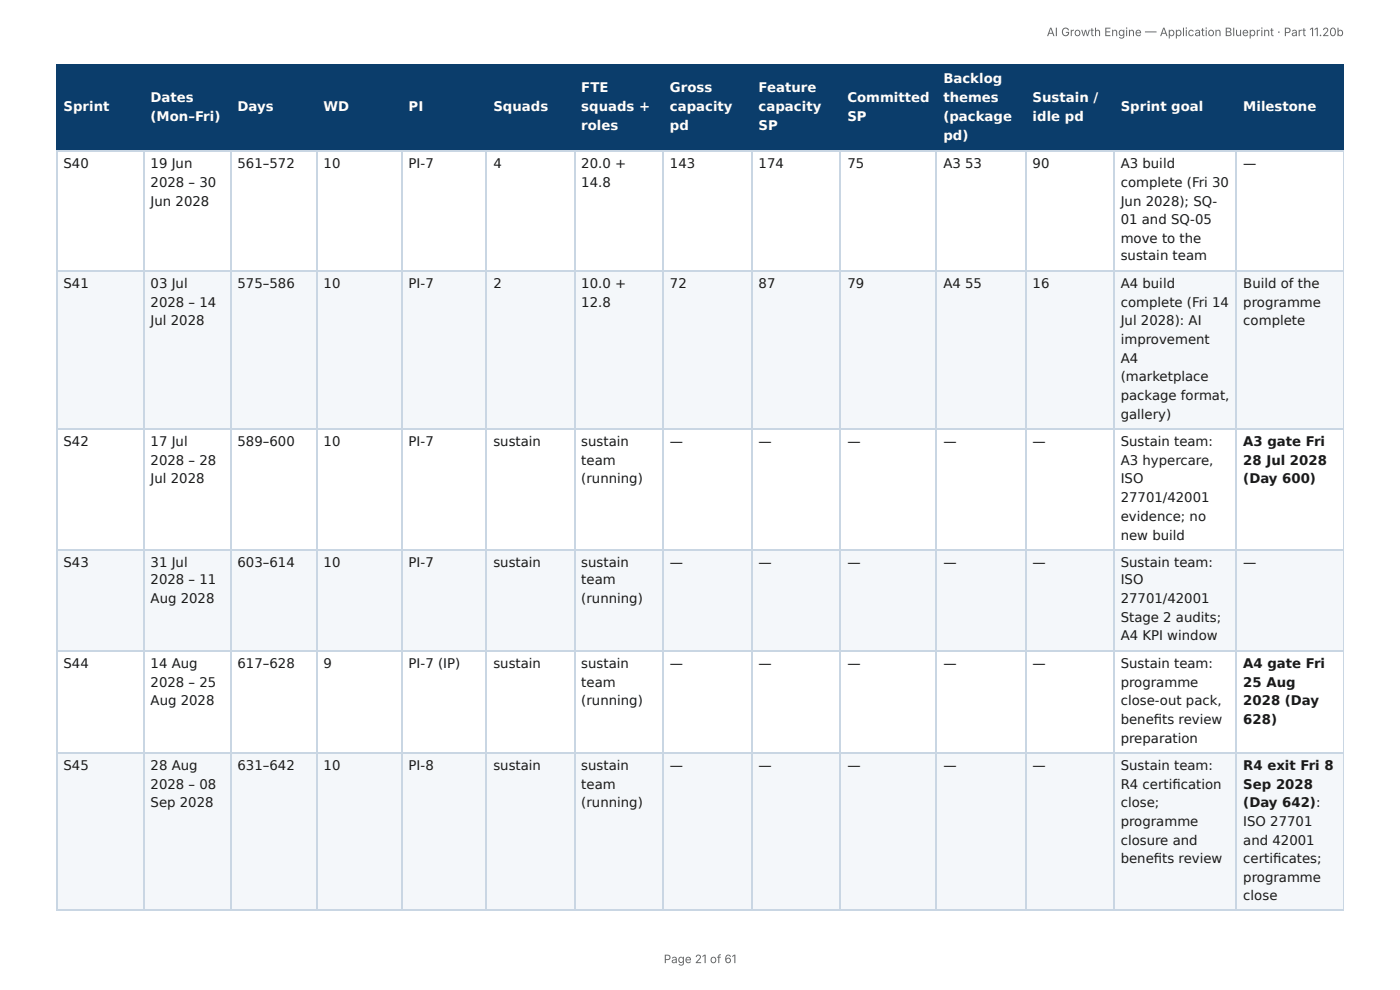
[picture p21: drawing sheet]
<svg xmlns="http://www.w3.org/2000/svg" width="297mm" height="210mm" viewBox="0 0 297 210" stroke-linecap="round" stroke-linejoin="round" font-family="sans-serif">
<defs><g id="words">
<g font-size="2.8" fill="#fff">
<text x="200.4" y="17.7">Backlog</text>
<text x="13.5" y="23.5">Sprint</text>
<text x="32" y="21.7">Dates</text>
<text x="50.4" y="23.5">Days</text>
<text x="68.7" y="23.5">WD</text>
<text x="86.8" y="23.5">PI</text>
<text x="104.8" y="23.5">Squads</text>
<text x="123.5" y="19.6">FTE</text>
<text x="123.5" y="23.5">squads +</text>
<text x="142.3" y="19.6">Gross</text>
<text x="142.3" y="23.5">capacity</text>
<text x="161.1" y="19.6">Feature</text>
<text x="161.1" y="23.5">capacity</text>
<text x="180" y="21.7">Committed</text>
<text x="200.4" y="21.7">themes</text>
<text x="219.3" y="21.7">Sustain /</text>
<text x="238" y="23.5">Sprint goal</text>
<text x="264.1" y="23.5">Milestone</text>
<text x="32" y="25.7">(Mon–Fri)</text>
<text x="123.5" y="27.5">roles</text>
<text x="142.3" y="27.5">pd</text>
<text x="161.1" y="27.5">SP</text>
<text x="180" y="25.7">SP</text>
<text x="200.4" y="25.7">(package</text>
<text x="200.4" y="29.6">pd)</text>
<text x="219.3" y="25.7">idle pd</text>
</g>
<g font-size="2.8" fill="#1a1a1a">
<text x="13.5" y="35.7">S40</text>
<text x="32" y="35.7">19 Jun</text>
<text x="50.4" y="35.7">561–572</text>
<text x="68.7" y="35.7">10</text>
<text x="86.8" y="35.7">PI-7</text>
<text x="104.8" y="35.7">4</text>
<text x="123.5" y="35.7">20.0 +</text>
<text x="142.3" y="35.7">143</text>
<text x="161.1" y="35.7">174</text>
<text x="180" y="35.7">75</text>
<text x="200.4" y="35.7">A3</text>
<text x="205" y="35.7">53</text>
<text x="219.3" y="35.7">90</text>
<text x="238" y="35.7">A3 build</text>
<text x="264.1" y="35.7">—</text>
<text x="32" y="39.7">2028 – 30</text>
<text x="123.5" y="39.7">14.8</text>
<text x="238" y="39.7">complete (Fri 30</text>
<text x="32" y="43.7">Jun 2028</text>
<text x="238" y="43.7">Jun 2028); SQ-</text>
<text x="238" y="47.6">01 and SQ-05</text>
<text x="238" y="51.6">move to the</text>
<text x="238" y="55.3">sustain team</text>
<text x="13.5" y="61.1">S41</text>
<text x="32" y="61.1">03 Jul</text>
<text x="32" y="65.1">2028 – 14</text>
<text x="50.4" y="61.1">575–586</text>
<text x="68.7" y="61.1">10</text>
<text x="86.8" y="61.1">PI-7</text>
<text x="104.8" y="61.1">2</text>
<text x="123.5" y="61.1">10.0 +</text>
<text x="123.5" y="65.1">12.8</text>
<text x="142.3" y="61.1">72</text>
<text x="161.1" y="61.1">87</text>
<text x="180" y="61.1">79</text>
<text x="200.4" y="61.1">A4</text>
<text x="205" y="61.1">55</text>
<text x="219.3" y="61.1">16</text>
<text x="238" y="61.1">A4 build</text>
<text x="238" y="65.1">complete (Fri 14</text>
<text x="264.1" y="61.1">Build of the</text>
<text x="264.1" y="65.1">programme</text>
<text x="32" y="69.1">Jul 2028</text>
<text x="238" y="69.1">Jul 2028): AI</text>
<text x="264.1" y="69.1">complete</text>
<text x="238" y="73">improvement</text>
<text x="238" y="77">A4</text>
<text x="238" y="81">(marketplace</text>
<text x="238" y="84.9">package format,</text>
<text x="238" y="88.9">gallery)</text>
<text x="13.5" y="94.7">S42</text>
<text x="32" y="94.7">17 Jul</text>
<text x="50.4" y="94.7">589–600</text>
<text x="68.7" y="94.7">10</text>
<text x="86.8" y="94.7">PI-7</text>
<text x="104.8" y="94.7">sustain</text>
<text x="123.5" y="94.7">sustain</text>
<text x="142.3" y="94.7">—</text>
<text x="161.1" y="94.7">—</text>
<text x="180" y="94.7">—</text>
<text x="200.4" y="94.7">—</text>
<text x="219.3" y="94.7">—</text>
<text x="238" y="94.7">Sustain team:</text>
<text x="264.1" y="94.7">A3 gate Fri</text>
<text x="32" y="98.7">2028 – 28</text>
<text x="123.5" y="98.7">team</text>
<text x="238" y="98.7">A3 hypercare,</text>
<text x="264.1" y="98.7">28 Jul 2028</text>
<text x="32" y="102.7">Jul 2028</text>
<text x="123.5" y="102.7">(running)</text>
<text x="238" y="102.7">ISO</text>
<text x="238" y="106.6">27701/42001</text>
<text x="264.1" y="102.7">(Day 600)</text>
<text x="238" y="110.6">evidence; no</text>
<text x="238" y="114.6">new build</text>
<text x="13.5" y="120.4">S43</text>
<text x="32" y="120.4">31 Jul</text>
<text x="32" y="124.1">2028 – 11</text>
<text x="50.4" y="120.4">603–614</text>
<text x="68.7" y="120.4">10</text>
<text x="86.8" y="120.4">PI-7</text>
<text x="104.8" y="120.4">sustain</text>
<text x="123.5" y="120.4">sustain</text>
<text x="123.5" y="124.1">team</text>
<text x="142.3" y="120.4">—</text>
<text x="161.1" y="120.4">—</text>
<text x="180" y="120.4">—</text>
<text x="200.4" y="120.4">—</text>
<text x="219.3" y="120.4">—</text>
<text x="238" y="120.4">Sustain team:</text>
<text x="238" y="124.1">ISO</text>
<text x="264.1" y="120.4">—</text>
<text x="32" y="128.1">Aug 2028</text>
<text x="123.5" y="128.1">(running)</text>
<text x="238" y="128.1">27701/42001</text>
<text x="238" y="132">Stage 2 audits;</text>
<text x="238" y="136">A4 KPI window</text>
<text x="13.5" y="141.8">S44</text>
<text x="32" y="141.8">14 Aug</text>
<text x="50.4" y="141.8">617–628</text>
<text x="68.7" y="141.8">9</text>
<text x="86.8" y="141.8">PI-7 (IP)</text>
<text x="104.8" y="141.8">sustain</text>
<text x="123.5" y="141.8">sustain</text>
<text x="142.3" y="141.8">—</text>
<text x="161.1" y="141.8">—</text>
<text x="180" y="141.8">—</text>
<text x="200.4" y="141.8">—</text>
<text x="219.3" y="141.8">—</text>
<text x="238" y="141.8">Sustain team:</text>
<text x="264.1" y="141.8">A4 gate Fri</text>
<text x="32" y="145.8">2028 – 25</text>
<text x="32" y="149.8">Aug 2028</text>
<text x="123.5" y="145.8">team</text>
<text x="123.5" y="149.8">(running)</text>
<text x="238" y="145.8">programme</text>
<text x="238" y="149.8">close-out pack,</text>
<text x="264.1" y="145.8">25 Aug</text>
<text x="264.1" y="149.8">2028 (Day</text>
<text x="238" y="153.7">benefi ts review</text>
<text x="264.1" y="153.7">628)</text>
<text x="238" y="157.7">preparation</text>
<text x="13.5" y="163.5">S45</text>
<text x="32" y="163.5">28 Aug</text>
<text x="32" y="167.5">2028 – 08</text>
<text x="50.4" y="163.5">631–642</text>
<text x="68.7" y="163.5">10</text>
<text x="86.8" y="163.5">PI-8</text>
<text x="104.8" y="163.5">sustain</text>
<text x="123.5" y="163.5">sustain</text>
<text x="123.5" y="167.5">team</text>
<text x="142.3" y="163.5">—</text>
<text x="161.1" y="163.5">—</text>
<text x="180" y="163.5">—</text>
<text x="200.4" y="163.5">—</text>
<text x="219.3" y="163.5">—</text>
<text x="238" y="163.5">Sustain team:</text>
<text x="238" y="167.5">R4 certifi cation</text>
<text x="264.1" y="163.5">R4 exit Fri 8</text>
<text x="264.1" y="167.5">Sep 2028</text>
<text x="32" y="171.5">Sep 2028</text>
<text x="123.5" y="171.5">(running)</text>
<text x="238" y="171.5">close;</text>
<text x="264.1" y="171.5">(Day 642):</text>
<text x="238" y="175.4">programme</text>
<text x="238" y="179.4">closure and</text>
<text x="264.1" y="175.4">ISO 27701</text>
<text x="264.1" y="179.4">and 42001</text>
<text x="238" y="183.4">benefi ts review</text>
<text x="264.1" y="183.4">certifi cates;</text>
<text x="264.1" y="187.3">programme</text>
<text x="264.1" y="191">close</text>
</g>
<g font-size="2.5" fill="#666">
<text x="222.3" y="7.7">AI Growth Engine — Application Blueprint · Part 11.20b</text>
<text x="141" y="204.5">Page 21 of 61</text>
</g>
</g></defs>
<g fill="#0b3d6b">
<path d="M12.2 14h18.2v18h-18.2z"/>
<path d="M30.4 14h18.5v18h-18.5z"/>
<path d="M48.9 14h18.3v18h-18.3z"/>
<path d="M67.2 14h18.3v18h-18.3z"/>
<path d="M85.5 14h18v18h-18z"/>
<path d="M103.5 14h18.5v18h-18.5z"/>
<path d="M122 14h18.8v18h-18.8z"/>
<path d="M140.8 14h19v18h-19z"/>
<path d="M159.8 14h18.8v18h-18.8z"/>
<path d="M178.6 14h20.4v18h-20.4z"/>
<path d="M199 14h18.8v18h-18.8z"/>
<path d="M217.8 14h18.7v18h-18.7z"/>
<path d="M236.5 14h26.2v18h-26.2z"/>
<path d="M262.7 14h22.7v18h-22.7z"/>
</g>
<g fill="#f4f7fa">
<path d="M12.2 57.7h18.2v33.3h-18.2z"/>
<path d="M30.4 57.7h18.5v33.3h-18.5z"/>
<path d="M48.9 57.7h18.3v33.3h-18.3z"/>
<path d="M67.2 57.7h18.3v33.3h-18.3z"/>
<path d="M85.5 57.7h18v33.3h-18z"/>
<path d="M103.5 57.7h18.5v33.3h-18.5z"/>
<path d="M122 57.7h18.8v33.3h-18.8z"/>
<path d="M140.8 57.7h19v33.3h-19z"/>
<path d="M159.8 57.7h18.8v33.3h-18.8z"/>
<path d="M178.6 57.7h20.4v33.3h-20.4z"/>
<path d="M199 57.7h18.8v33.3h-18.8z"/>
<path d="M217.8 57.7h18.7v33.3h-18.7z"/>
<path d="M236.5 57.7h26.2v33.3h-26.2z"/>
<path d="M262.7 57.7h22.7v33.3h-22.7z"/>
<path d="M12.2 116.7h18.2v21.7h-18.2z"/>
<path d="M30.4 116.7h18.5v21.7h-18.5z"/>
<path d="M48.9 116.7h18.3v21.7h-18.3z"/>
<path d="M67.2 116.7h18.3v21.7h-18.3z"/>
<path d="M85.5 116.7h18v21.7h-18z"/>
<path d="M103.5 116.7h18.5v21.7h-18.5z"/>
<path d="M122 116.7h18.8v21.7h-18.8z"/>
<path d="M140.8 116.7h19v21.7h-19z"/>
<path d="M159.8 116.7h18.8v21.7h-18.8z"/>
<path d="M178.6 116.7h20.4v21.7h-20.4z"/>
<path d="M199 116.7h18.8v21.7h-18.8z"/>
<path d="M217.8 116.7h18.7v21.7h-18.7z"/>
<path d="M236.5 116.7h26.2v21.7h-26.2z"/>
<path d="M262.7 116.7h22.7v21.7h-22.7z"/>
<path d="M12.2 159.8h18.2v33.6h-18.2z"/>
<path d="M30.4 159.8h18.5v33.6h-18.5z"/>
<path d="M48.9 159.8h18.3v33.6h-18.3z"/>
<path d="M67.2 159.8h18.3v33.6h-18.3z"/>
<path d="M85.5 159.8h18v33.6h-18z"/>
<path d="M103.5 159.8h18.5v33.6h-18.5z"/>
<path d="M122 159.8h18.8v33.6h-18.8z"/>
<path d="M140.8 159.8h19v33.6h-19z"/>
<path d="M159.8 159.8h18.8v33.6h-18.8z"/>
<path d="M178.6 159.8h20.4v33.6h-20.4z"/>
<path d="M199 159.8h18.8v33.6h-18.8z"/>
<path d="M217.8 159.8h18.7v33.6h-18.7z"/>
<path d="M236.5 159.8h26.2v33.6h-26.2z"/>
<path d="M262.7 159.8h22.7v33.6h-22.7z"/>
</g>
<g fill="none" stroke="#0b3d6b" stroke-width=".26">
<path d="M11.9 13.9h273.5M12 13.8v18.5M30.6 13.8v18.5M49.1 13.8v18.5M67.3 13.8v18.5M85.3 13.8v18.5M103.3 13.8v18.5M122.1 13.8v18.5M140.9 13.8v18.5M159.7 13.8v18.5M178.5 13.8v18.5M198.8 13.8v18.5"/>
<path d="M217.9 13.8v18.5M236.7 13.8v18.5M262.6 13.8v18.5M11.9 32.1h273.5"/>
</g>
<path d="M285.3 13.8v18.5" fill="none" stroke="#0b3d6b" stroke-width=".21"/>
<g fill="none" stroke="#c9d6e3" stroke-width=".26">
<path d="M11.9 32.1h273.5M12 32.3v161.1M30.6 32.3v161.1M49.1 32.3v161.1M67.3 32.3v161.1M85.3 32.3v161.1M103.3 32.3v161.1M122.1 32.3v161.1M140.9 32.3v161.1M159.7 32.3v161.1M178.5 32.3v161.1M198.8 32.3v161.1"/>
<path d="M217.9 32.3v161.1M236.7 32.3v161.1M262.6 32.3v161.1M11.9 57.5h273.5M11.9 91.1h273.5M11.9 116.8h273.5M11.9 138.2h273.5M11.9 159.9h273.5M11.9 193.3h273.5"/>
</g>
<path d="M285.3 32.3v161.1" fill="none" stroke="#c9d6e3" stroke-width=".21"/>
<use href="#words"/>
</svg>
